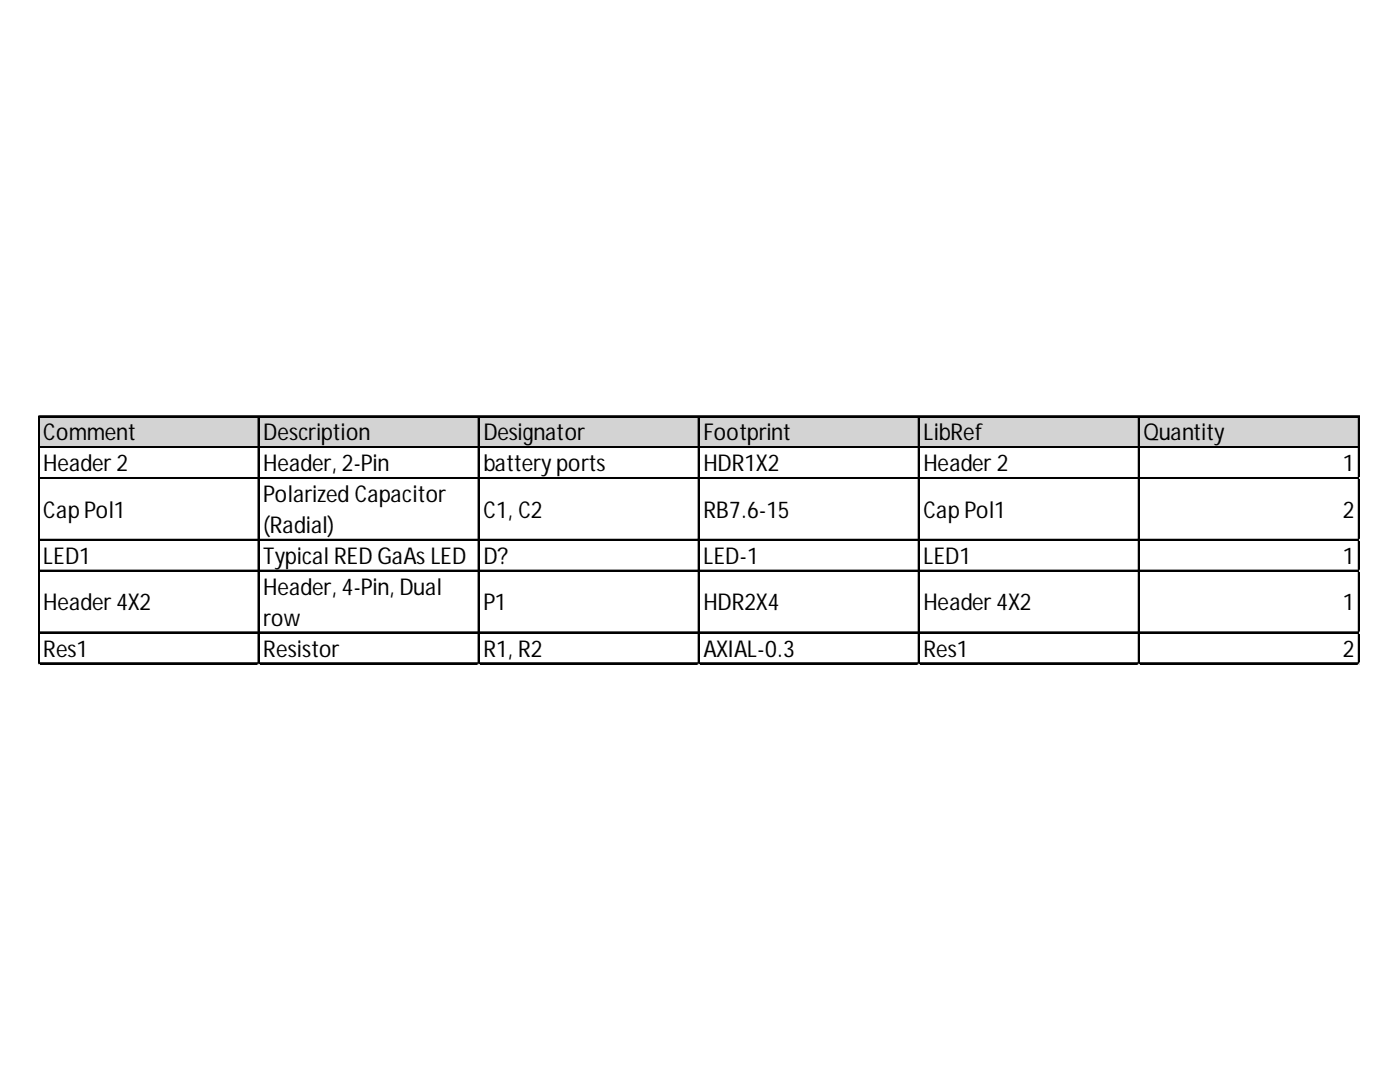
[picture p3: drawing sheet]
<svg xmlns="http://www.w3.org/2000/svg" width="279mm" height="216mm" viewBox="0 0 279 216" stroke-linecap="round" stroke-linejoin="round" font-family="sans-serif">
<defs><g id="words">
<g font-size="4.6">
<text x="8.6" y="87.9">Comment</text>
<text x="52.6" y="87.9">Description</text>
<text x="96.5" y="87.9">Designator</text>
<text x="140.4" y="87.9">Footprint</text>
<text x="184.3" y="87.9">LibRef</text>
<text x="228.2" y="87.9">Quantity</text>
<text x="8.6" y="94.1">Header2</text>
<text x="52.6" y="94.1">Header, 2-Pin</text>
<text x="96.5" y="94.1">battery ports</text>
<text x="140.4" y="94.1">HDR1X2</text>
<text x="184.3" y="94.1">Header2</text>
<text x="268" y="94.1">1</text>
<text x="52.6" y="100.2">Polarized Capacitor</text>
<text x="8.6" y="103.3">CapPol1</text>
<text x="52.6" y="106.4">(Radial)</text>
<text x="96.5" y="103.3">C1, C2</text>
<text x="140.4" y="103.3">RB7.6-15</text>
<text x="184.3" y="103.3">CapPol1</text>
<text x="268" y="103.3">2</text>
<text x="8.6" y="112.5">LED1</text>
<text x="52.6" y="112.5">Typical RED GaAs LED</text>
<text x="96.5" y="112.5">D?</text>
<text x="140.4" y="112.5">LED-1</text>
<text x="184.3" y="112.5">LED1</text>
<text x="268" y="112.5">1</text>
<text x="52.6" y="118.7">Header, 4-Pin, Dual</text>
<text x="8.6" y="121.8">Header4X2</text>
<text x="52.6" y="124.9">row</text>
<text x="96.5" y="121.8">P1</text>
<text x="140.4" y="121.8">HDR2X4</text>
<text x="184.3" y="121.8">Header4X2</text>
<text x="268" y="121.8">1</text>
<text x="8.6" y="131">Res1</text>
<text x="52.6" y="131">Resistor</text>
<text x="96.5" y="131">R1, R2</text>
<text x="140.4" y="131">AXIAL-0.3</text>
<text x="184.3" y="131">Res1</text>
<text x="268" y="131">2</text>
</g>
</g></defs>
<path d="M7.8 83.2h263.6v6.2h-263.6z" fill="#d3d3d3"/>
<g fill="none" stroke="#000" stroke-width=".26">
<path d="M7.6 83v49.5M7.7 83v49.5M7.9 83h263.5M7.9 83.1h263.5M7.9 89.1h263.5M7.9 89.3h263.5M7.9 95.3h263.5M7.9 95.4h263.5M51.5 83.2v49.3M51.7 83.2v49.3M95.4 83.2v49.3M95.6 83.2v49.3"/>
<path d="M139.4 83.2v49.3M139.5 83.2v49.3M183.3 83.2v49.3M183.4 83.2v49.3M227.2 83.2v49.3M227.3 83.2v49.3M271.1 83.2v49.3M271.2 83.2v49.3M7.9 107.6h263.5M7.9 107.8h263.5M7.9 113.8h263.5M7.9 113.9h263.5"/>
<path d="M7.9 126.1h263.5M7.9 126.2h263.5M7.9 132.3h263.5M7.9 132.4h263.5"/>
</g>
<path d="M7.6 132.5v.1" fill="none" stroke="#e0e0e0" stroke-width=".26"/>
<path d="M7.6 132.5l.3 .1z" fill="#e0e0e0"/>
<path d="M51.5 132.5v.1" fill="none" stroke="#e0e0e0" stroke-width=".26"/>
<path d="M51.5 132.5l.3 .1z" fill="#e0e0e0"/>
<path d="M95.4 132.5v.1" fill="none" stroke="#e0e0e0" stroke-width=".26"/>
<path d="M95.4 132.5l.3 .1z" fill="#e0e0e0"/>
<path d="M139.4 132.5v.1" fill="none" stroke="#e0e0e0" stroke-width=".26"/>
<path d="M139.4 132.5l.2 .1z" fill="#e0e0e0"/>
<path d="M183.3 132.5v.1" fill="none" stroke="#e0e0e0" stroke-width=".26"/>
<path d="M183.3 132.5l.2 .1z" fill="#e0e0e0"/>
<path d="M227.2 132.5v.1" fill="none" stroke="#e0e0e0" stroke-width=".26"/>
<path d="M227.2 132.5l.2 .1z" fill="#e0e0e0"/>
<path d="M271.1 132.5v.1" fill="none" stroke="#e0e0e0" stroke-width=".26"/>
<path d="M271.1 132.5l.3 .1z" fill="#e0e0e0"/>
<path d="M271.4 95.3h.1" fill="none" stroke="#e0e0e0" stroke-width=".26"/>
<path d="M271.4 95.3v.3z" fill="#e0e0e0"/>
<path d="M271.4 107.6h.1" fill="none" stroke="#e0e0e0" stroke-width=".26"/>
<path d="M271.4 107.6v.3z" fill="#e0e0e0"/>
<path d="M271.4 113.8h.1" fill="none" stroke="#e0e0e0" stroke-width=".26"/>
<path d="M271.4 113.8v.2z" fill="#e0e0e0"/>
<path d="M271.4 126.1h.1" fill="none" stroke="#e0e0e0" stroke-width=".26"/>
<path d="M271.4 126.1v.3z" fill="#e0e0e0"/>
<path d="M271.4 132.3h.1" fill="none" stroke="#e0e0e0" stroke-width=".26"/>
<path d="M271.4 132.3v.2z" fill="#e0e0e0"/>
<use href="#words"/>
</svg>
